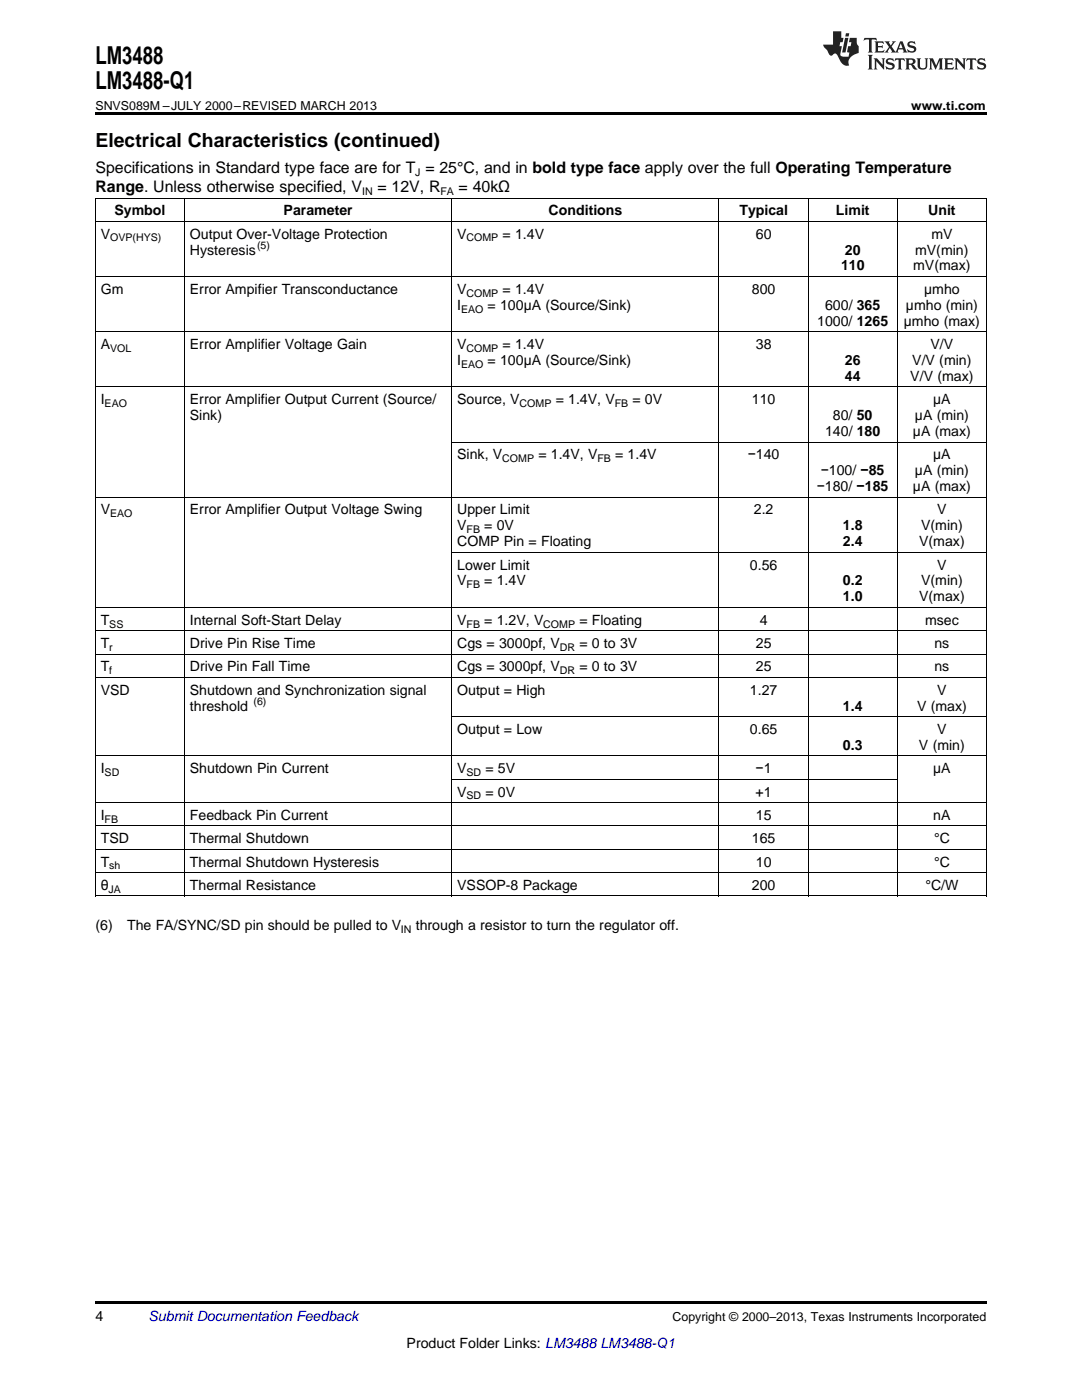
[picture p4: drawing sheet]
<svg xmlns="http://www.w3.org/2000/svg" width="216mm" height="279mm" viewBox="0 0 216 279" stroke-linecap="round" stroke-linejoin="round" font-family="sans-serif">
<defs><g id="words">
<g font-size="4.9">
<text x="19" y="12.8">LM3488</text>
<text x="19" y="17.8">LM3488-Q1</text>
</g>
<text font-size="3.9" x="19" y="29.3">Electrical Characteristics (continued)</text>
<g font-size="3.2">
<text x="19" y="34.4">Specifications in Standard type face are for T = 25°C, and in bold type face apply over the full Operating Temperature</text>
<text x="19" y="38.3">Range. Unless otherwise specified, V</text>
<text x="75.3" y="38.3">= 12V, R</text>
<text x="91.5" y="38.3">= 40kΩ</text>
</g>
<g font-size="2.8">
<text x="20.1" y="47.6">V</text>
<text x="22.8" y="43">Symbol</text>
<text x="37.9" y="47.6">Output Over-Voltage Protection</text>
<text x="56.6" y="43">Parameter</text>
<text x="91.2" y="47.6">V</text>
<text x="100.3" y="47.6">= 1.4V</text>
<text x="109.5" y="43">Conditions</text>
<text x="147.5" y="43">Typical</text>
<text x="150.8" y="47.6">60</text>
<text x="166.8" y="43">Limit</text>
<text x="185.2" y="43">Unit</text>
<text x="185.8" y="47.6">mV</text>
<text x="37.9" y="50.8">Hysteresis</text>
<text x="167.8" y="54">110</text>
<text x="168.6" y="50.8">20</text>
<text x="182.2" y="54">mV(max)</text>
<text x="182.6" y="50.8">mV(min)</text>
<text x="20.1" y="58.6">Gm</text>
<text x="37.9" y="58.6">Error Ampifier Transconductance</text>
<text x="91.2" y="58.6">V</text>
<text x="100.3" y="58.6">= 1.4V</text>
<text x="150" y="58.6">800</text>
<text x="184.4" y="58.6">µmho</text>
<text x="91.2" y="61.8">I</text>
<text x="97.3" y="61.8">= 100µA (Source/Sink)</text>
<text x="163.1" y="65">1000/ 1265</text>
<text x="164.6" y="61.8">600/ 365</text>
<text x="180.3" y="65">µmho (max)</text>
<text x="180.8" y="61.8">µmho (min)</text>
<text x="20.1" y="69.6">A</text>
<text x="37.9" y="69.6">Error Amplifier Voltage Gain</text>
<text x="91.2" y="69.6">V</text>
<text x="100.3" y="69.6">= 1.4V</text>
<text x="150.8" y="69.6">38</text>
<text x="185.7" y="69.6">V/V</text>
<text x="91.2" y="72.8">I</text>
<text x="97.3" y="72.8">= 100µA (Source/Sink)</text>
<text x="168.6" y="72.8">26</text>
<text x="168.6" y="76">44</text>
<text x="181.6" y="76">V/V (max)</text>
<text x="182" y="72.8">V/V (min)</text>
<text x="20.1" y="80.6">I</text>
<text x="37.9" y="80.6">Error Amplifier Output Current (Source/</text>
<text x="37.9" y="83.8">Sink)</text>
<text x="91.2" y="80.6">Source, V</text>
<text x="110.9" y="80.6">= 1.4V, V</text>
<text x="126.2" y="80.6">= 0V</text>
<text x="150" y="80.6">110</text>
<text x="166.2" y="83.8">80/ 50</text>
<text x="182.6" y="83.8">µA (min)</text>
<text x="186.2" y="80.6">µA</text>
<text x="164.6" y="87">140/ 180</text>
<text x="182.2" y="87">µA (max)</text>
<text x="91.2" y="91.7">Sink, V</text>
<text x="107.4" y="91.7">= 1.4V, V</text>
<text x="122.7" y="91.7">= 1.4V</text>
<text x="149.2" y="91.7">−140</text>
<text x="163.8" y="94.8">−100/ −85</text>
<text x="182.6" y="94.8">µA (min)</text>
<text x="186.2" y="91.7">µA</text>
<text x="163" y="98">−180/ −185</text>
<text x="182.2" y="98">µA (max)</text>
<text x="20.1" y="102.7">V</text>
<text x="37.9" y="102.7">Error Amplifier Output Voltage Swing</text>
<text x="91.2" y="102.7">Upper Limit</text>
<text x="91.2" y="105.8">V</text>
<text x="96.6" y="105.8">= 0V</text>
<text x="150.4" y="102.7">2.2</text>
<text x="168.2" y="105.8">1.8</text>
<text x="183.8" y="105.8">V(min)</text>
<text x="187" y="102.7">V</text>
<text x="91.2" y="109">COMP Pin = Floating</text>
<text x="91.2" y="113.7">Lower Limit</text>
<text x="149.6" y="113.7">0.56</text>
<text x="168.2" y="109">2.4</text>
<text x="183.4" y="109">V(max)</text>
<text x="187" y="113.7">V</text>
<text x="91.2" y="116.8">V</text>
<text x="96.6" y="116.8">= 1.4V</text>
<text x="168.2" y="116.8">0.2</text>
<text x="183.8" y="116.8">V(min)</text>
<text x="20.1" y="124.7">T</text>
<text x="37.9" y="124.7">Internal Soft-Start Delay</text>
<text x="91.2" y="124.7">V</text>
<text x="96.6" y="124.7">= 1.2V, V</text>
<text x="115.6" y="124.7">= Floating</text>
<text x="151.6" y="124.7">4</text>
<text x="168.2" y="120">1.0</text>
<text x="183.4" y="120">V(max)</text>
<text x="184.6" y="124.7">msec</text>
<text x="20.1" y="129.3">T</text>
<text x="37.9" y="129.3">Drive Pin Rise Time</text>
<text x="91.2" y="129.3">Cgs = 3000pf, V</text>
<text x="115.6" y="129.3">= 0 to 3V</text>
<text x="150.8" y="129.3">25</text>
<text x="186.4" y="129.3">ns</text>
<text x="20.1" y="134">T</text>
<text x="37.9" y="134">Drive Pin Fall Time</text>
<text x="91.2" y="134">Cgs = 3000pf, V</text>
<text x="115.6" y="134">= 0 to 3V</text>
<text x="150.8" y="134">25</text>
<text x="186.4" y="134">ns</text>
<text x="20.1" y="138.6">VSD</text>
<text x="37.9" y="138.6">Shutdown and Synchronization signal</text>
<text x="37.9" y="141.8">threshold</text>
<text x="91.2" y="138.6">Output = High</text>
<text x="149.6" y="138.6">1.27</text>
<text x="168.2" y="141.8">1.4</text>
<text x="183" y="141.8">V (max)</text>
<text x="187" y="138.6">V</text>
<text x="91.2" y="146.5">Output = Low</text>
<text x="149.6" y="146.5">0.65</text>
<text x="168.2" y="149.6">0.3</text>
<text x="183.4" y="149.6">V (min)</text>
<text x="187" y="146.5">V</text>
<text x="20.1" y="154.3">I</text>
<text x="37.9" y="154.3">Shutdown Pin Current</text>
<text x="91.2" y="154.3">V</text>
<text x="96.9" y="154.3">= 5V</text>
<text x="150.8" y="154.3">−1</text>
<text x="186.2" y="154.3">µA</text>
<text x="91.2" y="159">V</text>
<text x="96.9" y="159">= 0V</text>
<text x="150.8" y="159">+1</text>
<text x="20.1" y="163.6">I</text>
<text x="37.9" y="163.6">Feedback Pin Current</text>
<text x="150.8" y="163.6">15</text>
<text x="186.2" y="163.6">nA</text>
<text x="20.1" y="168.3">TSD</text>
<text x="20.1" y="172.9">T</text>
<text x="37.9" y="168.3">Thermal Shutdown</text>
<text x="37.9" y="172.9">Thermal Shutdown Hysteresis</text>
<text x="150" y="168.3">165</text>
<text x="150.8" y="172.9">10</text>
<text x="186.4" y="168.3">°C</text>
<text x="186.4" y="172.9">°C</text>
<text x="20.1" y="177.6">θ</text>
<text x="37.9" y="177.6">Thermal Resistance</text>
<text x="91.2" y="177.6">VSSOP-8 Package</text>
<text x="150" y="177.6">200</text>
<text x="184.6" y="177.6">°C/W</text>
<text x="19" y="185.6">(6)</text>
<text x="25.4" y="185.6">The FA/SYNC/SD pin should be pulled to V</text>
<text x="83" y="185.6">through a resistor to turn the regulator off.</text>
<text x="19" y="263.6">4</text>
<text x="81.1" y="269">Product Folder Links: LM3488 LM3488-Q1</text>
</g>
<text font-size="2.8" fill="#0000c8" x="29.6" y="263.6">Submit Documentation Feedback</text>
<g font-size="2.5">
<text x="19" y="21.9">SNVS089M –JULY 2000–REVISED MARCH 2013</text>
<text x="181.8" y="21.9">www.ti.com</text>
<text x="134.2" y="263.6">Copyright © 2000–2013, Texas Instruments Incorporated</text>
</g>
<g font-size="2.1">
<text x="82.9" y="35.1">J</text>
<text x="72.2" y="38.9">IN</text>
<text x="87.9" y="38.9">FA</text>
<text x="22" y="48.2">OVP(HYS)</text>
<text x="51.3" y="49.7">(5)</text>
<text x="93.1" y="48.2">COMP</text>
<text x="93.1" y="59.2">COMP</text>
<text x="92" y="62.4">EAO</text>
<text x="22" y="70.2">VOL</text>
<text x="93.1" y="70.2">COMP</text>
<text x="92" y="73.4">EAO</text>
<text x="20.9" y="81.2">EAO</text>
<text x="103.7" y="81.2">COMP</text>
<text x="122.7" y="81.2">FB</text>
<text x="100.2" y="92.2">COMP</text>
<text x="119.2" y="92.2">FB</text>
<text x="22" y="103.2">EAO</text>
<text x="93.1" y="106.4">FB</text>
<text x="93.1" y="117.4">FB</text>
<text x="21.8" y="125.2">SS</text>
<text x="93.1" y="125.2">FB</text>
<text x="108.4" y="125.2">COMP</text>
<text x="21.8" y="129.9">r</text>
<text x="111.7" y="129.9">DR</text>
<text x="21.8" y="134.5">f</text>
<text x="111.7" y="134.5">DR</text>
<text x="50.6" y="140.7">(6)</text>
<text x="20.9" y="154.9">SD</text>
<text x="93.1" y="154.9">SD</text>
<text x="93.1" y="159.5">SD</text>
<text x="20.9" y="164.2">FB</text>
<text x="21.8" y="173.5">sh</text>
<text x="21.7" y="178.2">JA</text>
<text x="80" y="186.1">IN</text>
</g>
</g></defs>
<path d="M19 22.5h177.8v.5h-177.8zM19 259.7h177.8v.5h-177.8z" fill="#000"/>
<g fill="none" stroke="#000" stroke-width=".2">
<path d="M19 39.5h177.8M19.1 39.6v139.3M36.8 39.6v139.3M90.1 39.6v139.3M143.5 39.6v139.3M161.2 39.6v139.3M179 39.6v139.3M196.8 39.6v139.3M19 55.2h177.8M19 44.2h177.8M19 77.2h177.8M19 66.2h177.8"/>
<path d="M19 99.2h177.8M90.2 88.2h106.6M90.2 110.2h106.6M19 135.2h177.8M19 130.5h177.8M19 125.9h177.8M19 121.2h177.8M19 150.9h177.8M90.2 155.5h88.9M90.2 143h106.6M19 178.8h177.8M19 174.1h177.8"/>
<path d="M19 169.5h177.8M19 164.8h177.8M19 160.2h177.8"/>
</g>
<g fill="#231f20">
<path d="M172.5 7.6l-.1 .5 .4-.2h.6v.1v2.1l-.2 .4h.9l-.2-.4v-2.1l.1-.1h.5l.5 .2-.2-.5zM174.5 8.3l.2 .3v1.5l-.2 .4h1.8l.2-.6a1.04 1.04 0 0 1-1.3 .2v-.7h.6l.3 .2v-.6l-.3 .2h-.6v-.6l.8-.1 .4 .3-.2-.5zM176.5 8.3l.9 1.1-.9 1.1h.8l-.2-.2 .4-.7 .5 .7-.2 .2h1.5l-.2-.2 .2-.4h.9l.1 .4-.2 .2h1l-.3-.3-.7-1.9h-.5l-.9 2-.8-1 .9-1h-.8l.1 .3-.4 .5-.3-.6 .1-.2zM179.7 8.6l.4 1h-.7zM181.3 8.4a.63 .63 0 0 0-.2 .7 .63 .63 0 0 0 .6 .4l.6 .2 .1 .2a.75 .75 0 0 1-.7 .4 .75 .75 0 0 1-.6-.5l.1 .7 .1-.1a1.11 1.11 0 0 0 1.5-.6 1.13 1.13 0 0 0-1.2-.8l-.1-.4a1.04 1.04 0 0 1 1.2 .2l-.2-.5-.2 .1-.4-.2zM173.2 10.9l.2 .4v2.2l-.2 .4h1l-.3-.4v-2.2l.3-.4zM174.3 11.6l.3 .4v1.5l-.3 .4h.8l-.2-.4v-1.3l1.5 1.7v-1.9l.2-.4h-.7l.2 .4v.9l-1.1-1.3zM177 11.8a.62 .62 0 0 0-.2 .7 .62 .62 0 0 0 .6 .4l.6 .1 .1 .3a.76 .76 0 0 1-.7 .3 .76 .76 0 0 1-.7-.4l.2 .7 .1-.1a1.11 1.11 0 0 0 1.5-.6 1.13 1.13 0 0 0-1.2-.8l-.1-.4a1.04 1.04 0 0 1 1.2 .2l-.2-.6-.2 .1-.5-.1zM178.7 11.6l-.2 .6a.61 .61 0 0 1 .8-.3v1.6l-.2 .4h.9l-.2-.4v-1.6a.63 .63 0 0 1 .7 .3l-.1-.6zM180.6 11.6l.3 .4v1.5l-.3 .4h1l-.2-.2-.1-.8 .6 .2a.76 .76 0 0 0 1.2 .7l-1-1a.58 .58 0 0 0 .6-.5 .58 .58 0 0 0-.5-.6zM181.4 11.9h.1a.45 .45 0 0 1 .5 .1 .45 .45 0 0 1 .1 .5l-.8 .2zM182.9 11.6l.2 .2a2.17 2.17 0 0 0 .3 1.9 .99 .99 0 0 0 1.6-.6v-1.1l.2-.4h-.7l.2 .2a1.92 1.92 0 0 1-.2 1.8 .6 .6 0 0 1-.9-.5v-1.1l.2-.4zM185.4 11.6l.2 .4v1.5l-.2 .4h.7l-.2-.4v-1.4l.8 1.8 .8-1.8v1.4l-.2 .4h.9l-.2-.4v-1.5l.2-.4h-.8l-.6 1.5-.6-1.5zM188.4 11.6l.2 .4v1.5l-.2 .4h1.8l.1-.6a1.04 1.04 0 0 1-1.2 .1v-.6h.5l.4 .2v-.6l-.4 .2h-.5v-.7h.8l.3 .3-.1-.6zM190.5 11.6l.2 .4v1.5l-.2 .4h.7l-.2-.4v-1.3l1.5 1.7v-1.9l.2-.4h-.7l.2 .4v.9l-1.1-1.3zM192.9 11.6l-.1 .6a.61 .61 0 0 1 .7-.3l.1 1.6-.3 .4h1l-.3-.4 .1-1.6a.63 .63 0 0 1 .7 .3l-.1-.6zM195.2 11.8a.62 .62 0 0 0-.2 .7 .62 .62 0 0 0 .6 .4l.6 .1 .1 .3a.76 .76 0 0 1-.7 .3 .76 .76 0 0 1-.6-.4l.1 .7 .1-.1a1.11 1.11 0 0 0 1.6-.6 1.13 1.13 0 0 0-1.3-.8l-.1-.4a1.04 1.04 0 0 1 1.2 .2l-.1-.6-.2 .1-.5-.1z"/>
<path d="M166.2 6.3v2.6h-1.9v.4l.8 .9a.91 .91 0 0 0 1 .8 .56 .56 0 0 1 .5-.3 .56 .56 0 0 1 .5 .3l.4 .8a1.53 1.53 0 0 0 1.9 1.2 1.54 1.54 0 0 1 1-2.1l.9-.3v-1.4a1.52 1.52 0 0 1-.4-1.6h-1.3l-.2 .8h.5l-.2 .8h-.5l-.1 1v.2l.4 .1-.2 .8a1.93 1.93 0 0 1-1.6-.3l.3-1.8h-.5l.2-.8h.4l.2-.8h-.4v-1.3zM168.6 7.6l-.6 2.9h.7l.6-2.9zM168.8 6.6l-.1 .7h.6l.2-.7z"/>
</g>
<use href="#words"/>
</svg>
